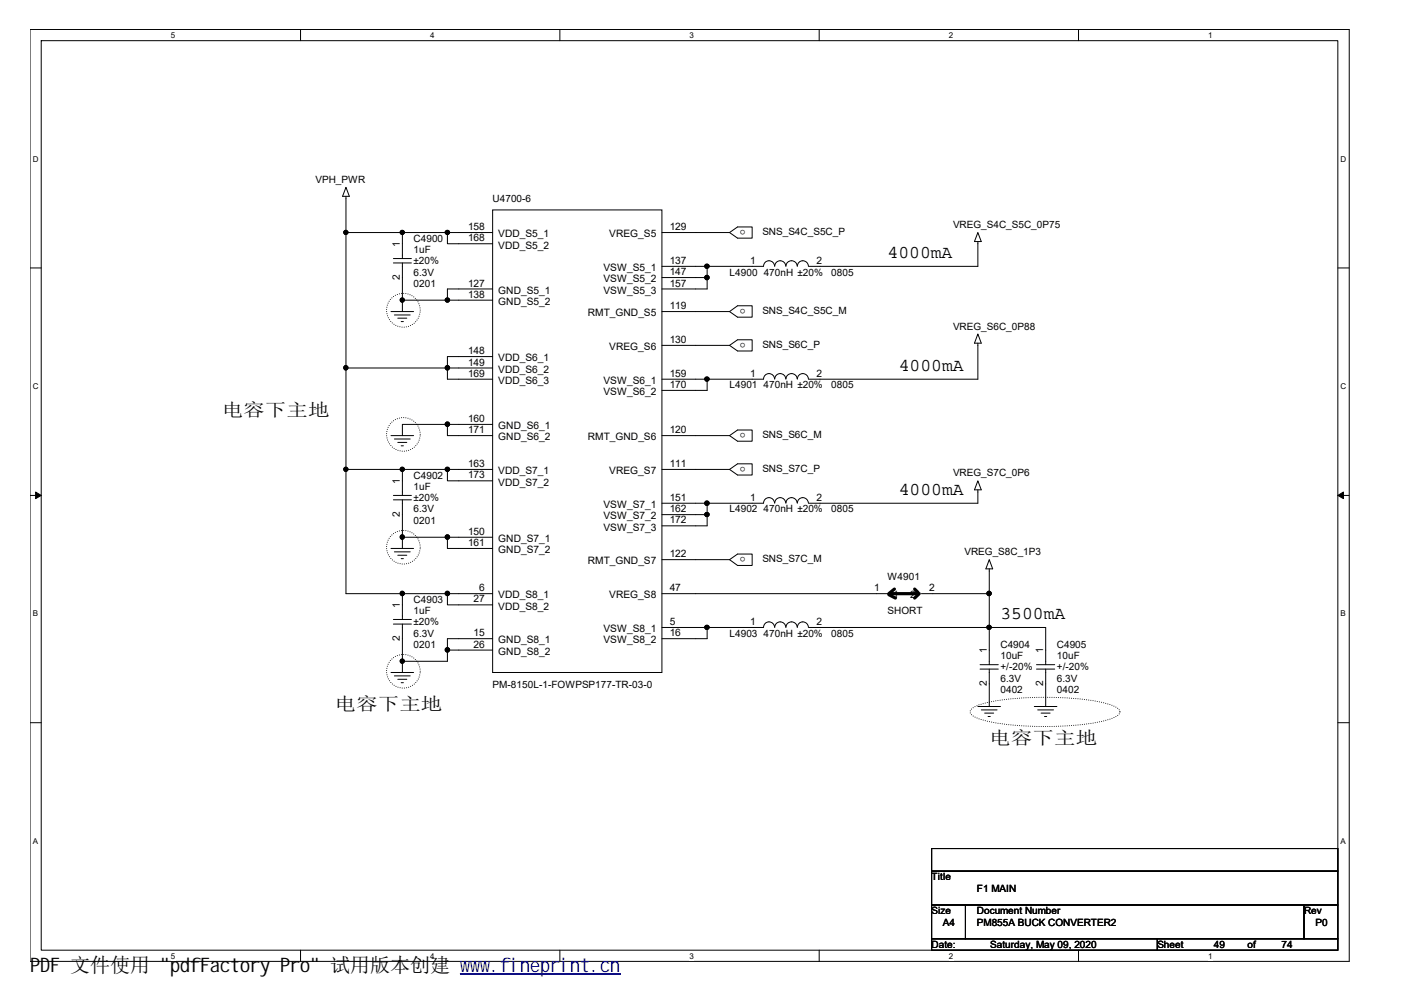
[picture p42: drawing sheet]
<svg xmlns="http://www.w3.org/2000/svg" width="297mm" height="210mm" viewBox="0 0 297 210" stroke-linecap="round" stroke-linejoin="round" font-family="sans-serif">
<defs><g id="words">
<text font-size="4.2" x="6.3" y="205.7">PDF 文件使用 &quot;pdfFactory Pro&quot; 试用版本创建 ww</text>
<text font-size="4.2" fill="#00f" x="99.5" y="205.7">w.fineprint.cn</text>
<g font-size="3.8">
<text x="187.8" y="54.7">4000mA</text>
<text x="190.2" y="78.5">4000mA</text>
<text x="46.9" y="88.1">电容下主地</text>
<text x="190.2" y="104.8">4000mA</text>
<text x="211.7" y="131.1">3500mA</text>
<text x="70.8" y="150.2">电容下主地</text>
<text x="209.3" y="157.3">电容下主地</text>
</g>
<g font-size="2.2">
<text x="84.6" y="52.3" transform="rotate(-90 84.6 52.3)">1</text>
<text x="99" y="48.7">158</text>
<text x="99" y="51.1">168</text>
<text x="105.4" y="50.2">VDD_S5_1</text>
<text x="105.4" y="52.6">VDD_S5_2</text>
<text x="128.9" y="50.2">VREG_S5</text>
<text x="141.7" y="48.7">129</text>
<text x="84.6" y="59.2" transform="rotate(-90 84.6 59.2)">2</text>
<text x="127.7" y="57.4">VSW_S5_1</text>
<text x="127.7" y="59.7">VSW_S5_2</text>
<text x="141.7" y="55.9">137</text>
<text x="141.7" y="58.2">147</text>
<text x="158.7" y="55.9">1</text>
<text x="172.7" y="55.9">2</text>
<text x="99" y="60.6">127</text>
<text x="99" y="63">138</text>
<text x="105.4" y="62.2">GND_S5_1</text>
<text x="105.4" y="64.5">GND_S5_2</text>
<text x="127.7" y="62.2">VSW_S5_3</text>
<text x="141.7" y="65.4">119</text>
<text x="141.7" y="60.6">157</text>
<text x="124.3" y="66.9">RMT_GND_S5</text>
<text x="99" y="74.9">148</text>
<text x="99" y="77.4">149</text>
<text x="105.4" y="76.5">VDD_S6_1</text>
<text x="128.9" y="74.1">VREG_S6</text>
<text x="141.7" y="72.6">130</text>
<text x="99" y="79.7">169</text>
<text x="105.4" y="78.9">VDD_S6_2</text>
<text x="105.4" y="81.3">VDD_S6_3</text>
<text x="127.7" y="81.3">VSW_S6_1</text>
<text x="127.7" y="83.6">VSW_S6_2</text>
<text x="141.7" y="79.7">159</text>
<text x="141.7" y="82.1">170</text>
<text x="158.7" y="79.7">1</text>
<text x="172.7" y="79.7">2</text>
<text x="99" y="89.3">160</text>
<text x="99" y="91.7">171</text>
<text x="105.4" y="90.8">GND_S6_1</text>
<text x="105.4" y="93.2">GND_S6_2</text>
<text x="124.3" y="93.2">RMT_GND_S6</text>
<text x="141.7" y="91.7">120</text>
<text x="99" y="98.8">163</text>
<text x="99" y="101.2">173</text>
<text x="105.4" y="100.3">VDD_S7_1</text>
<text x="128.9" y="100.3">VREG_S7</text>
<text x="141.7" y="98.8">111</text>
<text x="84.6" y="102.5" transform="rotate(-90 84.6 102.5)">1</text>
<text x="105.4" y="102.8">VDD_S7_2</text>
<text x="127.7" y="107.5">VSW_S7_1</text>
<text x="141.7" y="106">151</text>
<text x="158.7" y="106">1</text>
<text x="172.7" y="106">2</text>
<text x="84.6" y="109.4" transform="rotate(-90 84.6 109.4)">2</text>
<text x="99" y="113.2">150</text>
<text x="127.7" y="109.9">VSW_S7_2</text>
<text x="127.7" y="112.3">VSW_S7_3</text>
<text x="141.7" y="108.4">162</text>
<text x="141.7" y="110.8">172</text>
<text x="99" y="115.5">161</text>
<text x="105.4" y="114.7">GND_S7_1</text>
<text x="105.4" y="117.1">GND_S7_2</text>
<text x="124.3" y="119.4">RMT_GND_S7</text>
<text x="141.7" y="117.9">122</text>
<text x="101.4" y="125.1">6</text>
<text x="141.7" y="125.1">47</text>
<text x="185" y="125.1">1</text>
<text x="196.6" y="125.1">2</text>
<text x="84.6" y="128.7" transform="rotate(-90 84.6 128.7)">1</text>
<text x="100.2" y="127.5">27</text>
<text x="105.4" y="126.6">VDD_S8_1</text>
<text x="105.4" y="129">VDD_S8_2</text>
<text x="128.9" y="126.6">VREG_S8</text>
<text x="189" y="126.6">1</text>
<text x="192.6" y="126.6">2</text>
<text x="84.6" y="135.7" transform="rotate(-90 84.6 135.7)">2</text>
<text x="100.2" y="134.6">15</text>
<text x="100.2" y="137">26</text>
<text x="105.4" y="136.2">GND_S8_1</text>
<text x="127.7" y="133.8">VSW_S8_1</text>
<text x="127.7" y="136.2">VSW_S8_2</text>
<text x="141.7" y="132.3">5</text>
<text x="141.7" y="134.6">16</text>
<text x="158.7" y="132.3">1</text>
<text x="172.7" y="132.3">2</text>
<text x="105.4" y="138.6">GND_S8_2</text>
<text x="208.8" y="138.3" transform="rotate(-90 208.8 138.3)">1</text>
<text x="220.7" y="138.3" transform="rotate(-90 220.7 138.3)">1</text>
<text x="208.8" y="145.2" transform="rotate(-90 208.8 145.2)">2</text>
<text x="220.7" y="145.2" transform="rotate(-90 220.7 145.2)">2</text>
</g>
<g font-size="2.1">
<text x="66.8" y="38.7">VPH_PWR</text>
<text x="104.2" y="42.8">U4700-6</text>
<text x="87.5" y="51.2">C4900</text>
<text x="87.5" y="53.5">1uF</text>
<text x="157.7" y="48.6" transform="rotate(-180 157.7 48.6)">o</text>
<text x="161.3" y="49.7">SNS_S4C_S5C_P</text>
<text x="201.6" y="48.3">VREG_S4C_S5C_0P75</text>
<text x="87.5" y="58.3">6.3V</text>
<text x="87.5" y="55.9">±20%</text>
<text x="154.3" y="58.3">L4900</text>
<text x="161.6" y="58.3">470nH ±20%</text>
<text x="175.9" y="58.3">0805</text>
<text x="87.5" y="60.7">0201</text>
<text x="157.7" y="65.3" transform="rotate(-180 157.7 65.3)">o</text>
<text x="161.3" y="66.4">SNS_S4C_S5C_M</text>
<text x="201.6" y="69.8">VREG_S6C_0P88</text>
<text x="157.7" y="72.5" transform="rotate(-180 157.7 72.5)">o</text>
<text x="161.3" y="73.6">SNS_S6C_P</text>
<text x="154.3" y="82.2">L4901</text>
<text x="161.5" y="82.2">470nH ±20%</text>
<text x="175.9" y="82.2">0805</text>
<text x="157.7" y="91.6" transform="rotate(-180 157.7 91.6)">o</text>
<text x="161.3" y="92.7">SNS_S6C_M</text>
<text x="87.5" y="101.3">C4902</text>
<text x="157.7" y="98.7" transform="rotate(-180 157.7 98.7)">o</text>
<text x="161.3" y="99.8">SNS_S7C_P</text>
<text x="201.6" y="100.8">VREG_S7C_0P6</text>
<text x="87.5" y="103.7">1uF</text>
<text x="87.5" y="106.1">±20%</text>
<text x="87.5" y="110.8">0201</text>
<text x="87.5" y="108.4">6.3V</text>
<text x="154.3" y="108.4">L4902</text>
<text x="161.5" y="108.4">470nH ±20%</text>
<text x="175.9" y="108.4">0805</text>
<text x="157.7" y="117.9" transform="rotate(-180 157.7 117.9)">o</text>
<text x="161.3" y="119">SNS_S7C_M</text>
<text x="204" y="117.5">VREG_S8C_1P3</text>
<text x="187.8" y="122.8">W4901</text>
<text x="87.5" y="127.6">C4903</text>
<text x="87.5" y="129.9">1uF</text>
<text x="187.8" y="129.9">SHORT</text>
<text x="87.5" y="137.1">0201</text>
<text x="87.5" y="134.7">6.3V</text>
<text x="87.5" y="132.3">±20%</text>
<text x="154.3" y="134.7">L4903</text>
<text x="161.5" y="134.7">470nH ±20%</text>
<text x="175.9" y="134.7">0805</text>
<text x="211.7" y="137.1">C4904</text>
<text x="223.6" y="137.1">C4905</text>
<text x="211.7" y="139.5">10uF</text>
<text x="211.7" y="141.9">+/-20%</text>
<text x="223.6" y="139.5">10uF</text>
<text x="223.6" y="141.9">+/-20%</text>
<text x="104.2" y="145.7">PM-8150L-1-FOWPSP177-TR-03-0</text>
<text x="211.7" y="146.7">0402</text>
<text x="211.7" y="144.2">6.3V</text>
<text x="223.6" y="146.7">0402</text>
<text x="223.6" y="144.2">6.3V</text>
<text x="197.1" y="186.3">Title</text>
<text x="206.7" y="188.7">F1 MAIN</text>
<text x="197.1" y="193.4">Size</text>
<text x="199.5" y="195.8">A4</text>
<text x="206.7" y="193.4">Document Number</text>
<text x="206.7" y="195.8">PM855A BUCK CONVERTER2</text>
<text x="275.9" y="193.4">Rev</text>
<text x="278.3" y="195.8">P0</text>
<text x="197.1" y="200.6">Date:</text>
<text x="209.5" y="200.6">Saturday, May 09, 2020</text>
<text x="244.9" y="200.6">Sheet</text>
<text x="256.8" y="200.6">49</text>
<text x="263.9" y="200.6">of</text>
<text x="271.1" y="200.6">74</text>
</g>
<g font-size="1.7">
<text x="36.2" y="8">5</text>
<text x="91" y="8">4</text>
<text x="145.9" y="8">3</text>
<text x="200.7" y="8">2</text>
<text x="255.6" y="8">1</text>
<text x="6.9" y="34.2">D</text>
<text x="283.6" y="34.2">D</text>
<text x="6.9" y="82.3">C</text>
<text x="283.6" y="82.3">C</text>
<text x="6.9" y="130.4">B</text>
<text x="283.6" y="130.4">B</text>
<text x="6.9" y="178.5">A</text>
<text x="283.6" y="178.5">A</text>
<text x="36.2" y="202.8">5</text>
<text x="91" y="202.8">4</text>
<text x="145.9" y="202.8">3</text>
<text x="200.7" y="202.8">2</text>
<text x="255.6" y="202.8">1</text>
</g>
</g></defs>
<path d="M6.3 6.2h279.2v197.2h-279.1zM8.7 8.6h274.3v192.5h-274.3z" fill="none" stroke="#000" stroke-width=".21"/>
<g fill="#fff">
<path d="M36.2 6.5h.9v1.9h-.9z"/>
<path d="M36.2 201.3h.9v1.9h-.9z"/>
</g>
<path d="M63.6 6.2v2.4M63.6 201.1v2.3" fill="none" stroke="#000" stroke-width=".21"/>
<g fill="#fff">
<path d="M91 6.5h.9v1.9h-.9z"/>
<path d="M91 201.3h.9v1.9h-.9z"/>
</g>
<path d="M118.4 6.2v2.4M118.4 201.1v2.3" fill="none" stroke="#000" stroke-width=".21"/>
<g fill="#fff">
<path d="M145.9 6.5h.9v1.9h-.9z"/>
<path d="M145.9 201.3h.9v1.9h-.9z"/>
</g>
<path d="M173.3 6.2v2.4M173.3 201.1v2.3" fill="none" stroke="#000" stroke-width=".21"/>
<g fill="#fff">
<path d="M200.7 6.5h1v1.9h-1z"/>
<path d="M200.7 201.3h1v1.9h-1z"/>
</g>
<path d="M228.2 6.2v2.4M228.2 201.1v2.3" fill="none" stroke="#000" stroke-width=".21"/>
<g fill="#fff">
<path d="M255.6 6.5h.9v1.9h-.9z"/>
<path d="M255.6 201.3h.9v1.9h-.9z"/>
<path d="M6.9 32.7h1.3v1.9h-1.3z"/>
<path d="M283.6 32.7h1.3v1.9h-1.3z"/>
<path d="M6.9 80.7h1.3v1.9h-1.3z"/>
<path d="M283.6 80.7h1.3v1.9h-1.3z"/>
</g>
<path d="M6.3 56.7h2.4M283 56.7h2.4" fill="none" stroke="#000" stroke-width=".21"/>
<g fill="#fff">
<path d="M6.9 128.9h1.2v1.9h-1.2z"/>
<path d="M283.6 128.9h1.2v1.9h-1.2z"/>
</g>
<path d="M6.3 104.8h2.4M283 104.8h2.4" fill="none" stroke="#000" stroke-width=".21"/>
<path d="M7.5 104.1l1.2 .7-1.2 .7zM283 104.8l1.2-.7v1.4z" fill="#000" stroke="#000" stroke-width=".21"/>
<g fill="#fff">
<path d="M6.9 177h1.2v1.9h-1.2z"/>
<path d="M283.6 177h1.2v1.9h-1.2z"/>
</g>
<g fill="none" stroke="#000" stroke-width=".21">
<path d="M73.2 39.6l.7 1.9h-1.4zM73.2 41.5v84.1h31M73.2 49.2h11.9M83.2 54.7h3.8M83.2 55.6h3.8M85.1 49.2h19.1M85.1 49.2v5.5M85.1 55.6v10.3M94.7 49.2v2.4h9.5M104.2 44.4h35.8v97.9h-35.8zM140 56.4h21.5M140 49.2h14.3"/>
<path d="M140 58.7h9.6M149.6 56.4v4.7h-9.6M154.3 49.2l1.7-1.2h3.1v2.4h-3.1zM161.5 56.3a1.16 1.16 0 0 1 1.2-1.1 1.16 1.16 0 0 1 1.2 1.1M163.9 56.3a1.16 1.16 0 0 1 1.2-1.1 1.16 1.16 0 0 1 1.1 1.1M166.3 56.3a1.19 1.19 0 0 1 1.2-1.1 1.19 1.19 0 0 1 1.2 1.1M168.7 56.3a1.16 1.16 0 0 1 1.2-1.1 1.16 1.16 0 0 1 1.1 1.1M206.9 49.2l.7 1.9h-1.4zM206.9 51.1v5.3h-35.8M73.2 77.9h31M82.7 65.9h4.8M83.4 66.6h3.4"/>
<path d="M84.2 67.3h1.9M84.9 68h.4M85.1 63.5h19.1M104.2 75.5h-9.5v4.7h9.5M104.2 61.1h-9.5v2.4M140 65.9h14.3M140 73.1h14.3M154.3 65.9l1.7-1.2h3.1v2.4h-3.1zM154.3 73.1l1.7-1.2h3.1v2.4h-3.1zM206.9 70.7l.7 1.9h-1.4zM206.9 72.6v7.6h-35.8M73.2 99.3h31"/>
<path d="M82.7 92.2h4.8M83.4 92.9h3.4M84.2 93.6h1.9M84.9 94.3h.4M85.1 99.3v5.5M94.7 99.3v2.4h9.5M94.7 89.8v2.4h9.5M104.2 89.8h-19.1v2.4M140 92.2h14.3M140 80.2h21.5M140 99.3h14.3M149.6 80.2v2.4h-9.6"/>
<path d="M154.3 99.3l1.7-1.2h3.1v2.4h-3.1zM154.3 92.2l1.7-1.2h3.1v2.4h-3.1zM161.5 80.2a1.16 1.16 0 0 1 1.2-1.1 1.16 1.16 0 0 1 1.2 1.1M163.9 80.2a1.16 1.16 0 0 1 1.2-1.1 1.16 1.16 0 0 1 1.1 1.1M166.3 80.2a1.19 1.19 0 0 1 1.2-1.1 1.19 1.19 0 0 1 1.2 1.1M168.7 80.2a1.16 1.16 0 0 1 1.2-1.1 1.16 1.16 0 0 1 1.1 1.1M82.7 116h4.8M83.2 104.8h3.8M83.2 105.8h3.8M83.4 116.8h3.4M84.2 117.5h1.9M84.9 118.2h.4"/>
<path d="M85.1 113.7h19.1M85.1 105.8v10.2M94.7 113.7v2.3h9.5M140 106.5h21.5M140 108.9h9.6M140 118.4h14.3M149.6 106.5v4.8h-9.6M154.3 118.4l1.7-1.2h3.1v2.4h-3.1zM163.9 106.4a1.16 1.16 0 0 0-1.2-1.1 1.16 1.16 0 0 0-1.2 1.1M166.2 106.4a1.16 1.16 0 0 0-1.1-1.1 1.16 1.16 0 0 0-1.2 1.1M168.7 106.4a1.19 1.19 0 0 0-1.2-1.1 1.19 1.19 0 0 0-1.2 1.1M171 106.4a1.16 1.16 0 0 0-1.1-1.1 1.16 1.16 0 0 0-1.2 1.1"/>
<path d="M206.9 101.7l.7 1.9h-1.4zM206.9 103.6v2.9h-35.8M209.3 118.4l.7 2h-1.4zM83.2 131.1h3.8M83.2 132.1h3.8M85.1 125.6v5.5M85.1 132.1v10.2M94.7 125.6v2.4h9.5M94.7 137.6h9.5M104.2 135.1h-9.5v4.8h-9.6M140 125.6h47.8M140 132.8h21.5"/>
<path d="M149.6 132.8v2.3h-9.6M161.5 132.7a1.16 1.16 0 0 1 1.2-1.1 1.16 1.16 0 0 1 1.2 1.1M163.9 132.7a1.16 1.16 0 0 1 1.2-1.1 1.16 1.16 0 0 1 1.1 1.1M166.3 132.7a1.19 1.19 0 0 1 1.2-1.1 1.19 1.19 0 0 1 1.2 1.1M168.7 132.7a1.16 1.16 0 0 1 1.2-1.1 1.16 1.16 0 0 1 1.1 1.1M171.1 132.8h50.1v7.8M194.9 125.6h14.4M209.3 120.4v20.2M6.3 152.9h2.4M82.7 142.3h4.8M83.4 143h3.4M84.2 143.7h1.9"/>
<path d="M84.9 144.5h.4M206.9 149.5h4.8M207.3 140.6h3.9M207.3 141.6h3.9M207.6 150.2h3.3M208.3 150.9h1.9M209 151.6h.5M209.3 141.6v7.9M218.8 149.5h4.8M219.3 140.6h3.8M219.3 141.6h3.8M219.5 150.2h3.4"/>
<path d="M220.3 150.9h1.9M221 151.6h.4M221.2 141.6v7.9M283 152.9h2.4M197.1 179.5h85.9v4.8h-85.9zM197.1 184.3h85.9v7.2h-85.9zM197.1 191.5h7.2v7.1h-7.2zM197.1 198.6h47.8v2.5h-47.8zM204.3 191.5h71.6v7.1h-71.6zM244.9 198.6h38.1v2.5h-38.1zM275.9 191.5h7.1v7.1h-7.1z"/>
</g>
<g fill="none" stroke="#000" stroke-width=".21" stroke-dasharray="0 .4">
<path d="M205.7 149.9a22.6 22.6 0 0 1 9.6-2.1 65.3 65.3 0 0 1 18.8 1.1 5 5 0 0 1 2.7 1.3l.1 .4a2.31 2.31 0 0 1-1.8 1.5 53.5 53.5 0 0 1-17.9 1.5 32.5 32.5 0 0 1-10.9-1.9l-.9-.7-.2-.4z"/>
<circle cx="85.3" cy="65.6" r="3.6"/>
<circle cx="85.3" cy="91.9" r="3.6"/>
<circle cx="85.3" cy="115.8" r="3.6"/>
<circle cx="85.3" cy="142" r="3.6"/>
</g>
<path d="M188 125.8l1.4 .7M188.5 125.6h5.3M189.2 124.6l-1.2 1M193.5 124.6l.7 .8M194.5 125.6l-1 .9" fill="none" stroke="#000" stroke-width=".68"/>
<g fill="#000" stroke="#000" stroke-width=".21">
<circle cx="73.2" cy="49.2" r=".45"/>
<circle cx="85.1" cy="49.2" r=".45"/>
<circle cx="94.7" cy="49.2" r=".46"/>
<circle cx="149.6" cy="58.7" r=".47"/>
<circle cx="149.6" cy="56.3" r=".46"/>
<circle cx="73.2" cy="77.8" r=".46"/>
<circle cx="85.1" cy="63.5" r=".45"/>
<circle cx="94.6" cy="77.8" r=".47"/>
<circle cx="94.7" cy="63.5" r=".46"/>
<circle cx="73.2" cy="99.3" r=".45"/>
<circle cx="85.1" cy="99.3" r=".45"/>
<circle cx="94.6" cy="89.8" r=".47"/>
<circle cx="94.7" cy="99.3" r=".46"/>
<circle cx="149.6" cy="80.2" r=".46"/>
<circle cx="85.1" cy="113.6" r=".46"/>
<circle cx="94.6" cy="113.6" r=".47"/>
<circle cx="149.6" cy="106.5" r=".47"/>
<circle cx="149.6" cy="108.9" r=".46"/>
<circle cx="85.1" cy="125.6" r=".46"/>
<circle cx="85.1" cy="139.9" r=".45"/>
<circle cx="94.6" cy="125.6" r=".47"/>
<circle cx="94.6" cy="137.5" r=".47"/>
<circle cx="149.6" cy="132.7" r=".46"/>
<circle cx="209.2" cy="125.6" r=".47"/>
<circle cx="209.3" cy="132.7" r=".46"/>
</g>
<path d="M97.4 206h33.8M97.4 206.2h33.8" fill="none" stroke="#00f" stroke-width=".21"/>
<use href="#words"/>
</svg>
